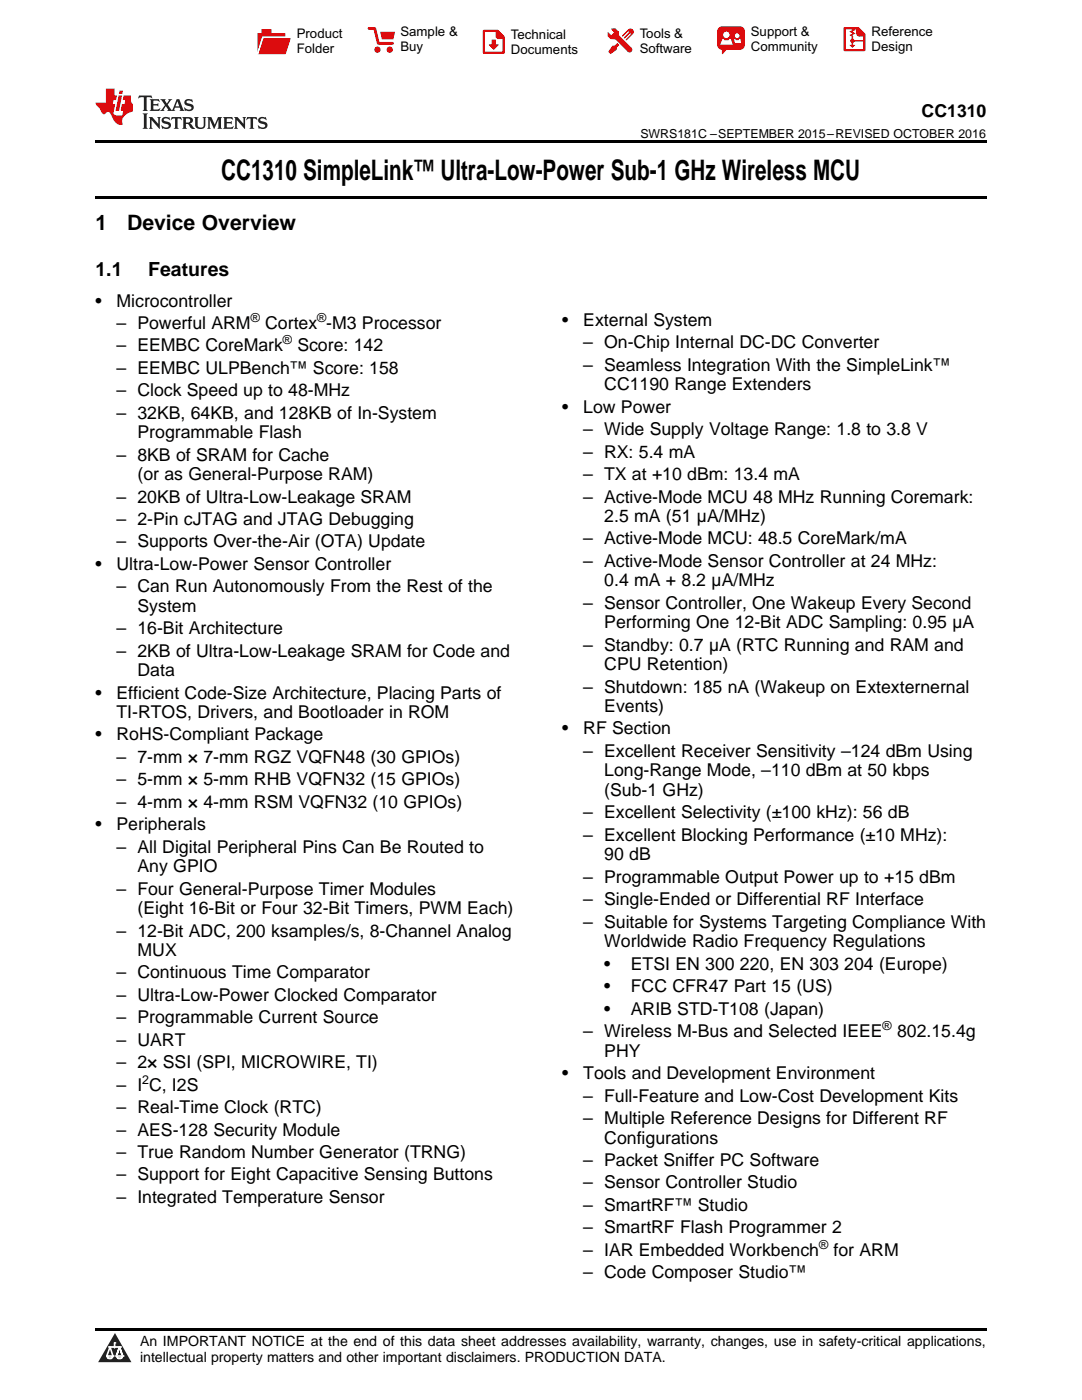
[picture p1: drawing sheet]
<svg xmlns="http://www.w3.org/2000/svg" width="216mm" height="279mm" viewBox="0 0 216 279" stroke-linecap="round" stroke-linejoin="round" font-family="sans-serif">
<defs><g id="words">
<text font-size="5.6" x="44.1" y="36">CC1310 SimpleLink™ Ultra-Low-Power Sub-1 GHz Wireless MCU</text>
<g font-size="4.2">
<text x="19" y="45.9">1</text>
<text x="25.4" y="45.9">Device Overview</text>
</g>
<g font-size="3.9">
<text x="19" y="55.1">1.1</text>
<text x="29.6" y="55.1">Features</text>
</g>
<g font-size="3.5">
<text x="183.9" y="23.3">CC1310</text>
<text x="19" y="61.2">•</text>
<text x="23.2" y="61.2">Microcontroller</text>
<text x="23.2" y="65.7">– Powerful ARM</text>
<text x="52.9" y="65.7">Cortex -M3 Processor</text>
<text x="112.2" y="65.1">•</text>
<text x="116.4" y="65.1">External System</text>
<text x="23.2" y="70.1">– EEMBC CoreMark</text>
<text x="59.3" y="70.1">Score: 142</text>
<text x="116.4" y="69.5">– On-Chip Internal DC-DC Converter</text>
<text x="23.2" y="74.6">– EEMBC ULPBench™ Score: 158</text>
<text x="116.4" y="74">– Seamless Integration With the SimpleLink™</text>
<text x="120.6" y="77.9">CC1190 Range Extenders</text>
<text x="23.2" y="79.1">– Clock Speed up to 48-MHz</text>
<text x="23.2" y="83.6">– 32KB, 64KB, and 128KB of In-System</text>
<text x="112.2" y="82.4">•</text>
<text x="116.4" y="82.4">Low Power</text>
<text x="27.4" y="87.5">Programmable Flash</text>
<text x="116.4" y="86.9">– Wide Supply Voltage Range: 1.8 to 3.8 V</text>
<text x="23.2" y="91.9">– 8KB of SRAM for Cache</text>
<text x="27.4" y="95.8">(or as General-Purpose RAM)</text>
<text x="116.4" y="91.3">– RX: 5.4 mA</text>
<text x="116.4" y="95.8">– TX at +10 dBm: 13.4 mA</text>
<text x="23.2" y="100.3">– 20KB of Ultra-Low-Leakage SRAM</text>
<text x="116.4" y="100.3">– Active-Mode MCU 48 MHz Running Coremark:</text>
<text x="23.2" y="104.8">– 2-Pin cJTAG and JTAG Debugging</text>
<text x="120.6" y="104.2">2.5 mA (51 µA/MHz)</text>
<text x="19" y="113.7">•</text>
<text x="23.2" y="109.3">– Supports Over-the-Air (OTA) Update</text>
<text x="23.2" y="113.7">Ultra-Low-Power Sensor Controller</text>
<text x="116.4" y="108.7">– Active-Mode MCU: 48.5 CoreMark/mA</text>
<text x="116.4" y="113.1">– Active-Mode Sensor Controller at 24 MHz:</text>
<text x="23.2" y="118.2">– Can Run Autonomously From the Rest of the</text>
<text x="120.6" y="117">0.4 mA + 8.2 µA/MHz</text>
<text x="27.4" y="122.1">System</text>
<text x="116.4" y="121.5">– Sensor Controller, One Wakeup Every Second</text>
<text x="120.6" y="125.4">Performing One 12-Bit ADC Sampling: 0.95 µA</text>
<text x="23.2" y="126.6">– 16-Bit Architecture</text>
<text x="23.2" y="131.1">– 2KB of Ultra-Low-Leakage SRAM for Code and</text>
<text x="116.4" y="129.9">– Standby: 0.7 µA (RTC Running and RAM and</text>
<text x="27.4" y="134.9">Data</text>
<text x="120.6" y="133.7">CPU Retention)</text>
<text x="19" y="139.4">•</text>
<text x="23.2" y="139.4">Efficient Code-Size Architecture, Placing Parts of</text>
<text x="23.2" y="143.3">TI-RTOS, Drivers, and Bootloader in ROM</text>
<text x="116.4" y="138.2">– Shutdown: 185 nA (Wakeup on Extexternernal</text>
<text x="120.6" y="142.1">Events)</text>
<text x="19" y="147.8">•</text>
<text x="23.2" y="147.8">RoHS-Compliant Package</text>
<text x="112.2" y="146.6">•</text>
<text x="116.4" y="146.6">RF Section</text>
<text x="23.2" y="152.3">– 7-mm × 7-mm RGZ VQFN48 (30 GPIOs)</text>
<text x="116.4" y="151.1">– Excellent Receiver Sensitivity –124 dBm Using</text>
<text x="120.6" y="154.9">Long-Range Mode, –110 dBm at 50 kbps</text>
<text x="23.2" y="156.7">– 5-mm × 5-mm RHB VQFN32 (15 GPIOs)</text>
<text x="23.2" y="161.2">– 4-mm × 4-mm RSM VQFN32 (10 GPIOs)</text>
<text x="120.6" y="158.8">(Sub-1 GHz)</text>
<text x="19" y="165.7">•</text>
<text x="23.2" y="165.7">Peripherals</text>
<text x="116.4" y="163.3">– Excellent Selectivity (±100 kHz): 56 dB</text>
<text x="116.4" y="167.8">– Excellent Blocking Performance (±10 MHz):</text>
<text x="23.2" y="170.2">– All Digital Peripheral Pins Can Be Routed to</text>
<text x="120.6" y="171.7">90 dB</text>
<text x="23.2" y="178.5">– Four General-Purpose Timer Modules</text>
<text x="27.4" y="174.1">Any GPIO</text>
<text x="116.4" y="176.1">– Programmable Output Power up to +15 dBm</text>
<text x="27.4" y="182.4">(Eight 16-Bit or Four 32-Bit Timers, PWM Each)</text>
<text x="116.4" y="180.6">– Single-Ended or Differential RF Interface</text>
<text x="116.4" y="185.1">– Suitable for Systems Targeting Compliance With</text>
<text x="23.2" y="186.9">– 12-Bit ADC, 200 ksamples/s, 8-Channel Analog</text>
<text x="27.4" y="190.8">MUX</text>
<text x="120.6" y="189">Worldwide Radio Frequency Regulations</text>
<text x="23.2" y="195.3">– Continuous Time Comparator</text>
<text x="120.6" y="193.5">•</text>
<text x="125.9" y="193.5">ETSI EN 300</text>
<text x="147.7" y="193.5">220, EN 303</text>
<text x="168.5" y="193.5">204 (Europe)</text>
<text x="23.2" y="199.7">– Ultra-Low-Power Clocked Comparator</text>
<text x="120.6" y="198">•</text>
<text x="120.6" y="202.5">•</text>
<text x="125.9" y="198">FCC CFR47 Part 15 (US)</text>
<text x="125.9" y="202.5">ARIB STD-T108 (Japan)</text>
<text x="23.2" y="204.2">– Programmable Current Source</text>
<text x="23.2" y="208.7">– UART</text>
<text x="116.4" y="207">– Wireless M-Bus and Selected IEEE</text>
<text x="179" y="207">802.15.4g</text>
<text x="23.2" y="213.2">– 2× SSI (SPI, MICROWIRE, TI)</text>
<text x="112.2" y="215.4">•</text>
<text x="116.4" y="215.4">Tools and Development Environment</text>
<text x="120.6" y="210.9">PHY</text>
<text x="23.2" y="217.7">– I C, I2S</text>
<text x="116.4" y="219.9">– Full-Feature and Low-Cost Development Kits</text>
<text x="23.2" y="222.1">– Real-Time Clock (RTC)</text>
<text x="23.2" y="226.6">– AES-128 Security Module</text>
<text x="116.4" y="224.3">– Multiple Reference Designs for Different RF</text>
<text x="23.2" y="231.1">– True Random Number Generator (TRNG)</text>
<text x="116.4" y="232.7">– Packet Sniffer PC Software</text>
<text x="120.6" y="228.2">Configurations</text>
<text x="23.2" y="235.6">– Support for Eight Capacitive Sensing Buttons</text>
<text x="116.4" y="237.2">– Sensor Controller Studio</text>
<text x="23.2" y="240.1">– Integrated Temperature Sensor</text>
<text x="116.4" y="241.7">– SmartRF™ Studio</text>
<text x="116.4" y="246.1">– SmartRF Flash Programmer 2</text>
<text x="116.4" y="250.6">– IAR Embedded Workbench</text>
<text x="166.3" y="250.6">for ARM</text>
<text x="116.4" y="255.1">– Code Composer Studio™</text>
</g>
<g font-size="2.8">
<text x="27.9" y="268.6">An IMPORTANT NOTICE at the end of this data sheet addresses availability, warranty, changes, use in safety-critical applications,</text>
<text x="27.9" y="271.8">intellectual property matters and other important disclaimers. PRODUCTION DATA.</text>
</g>
<g font-size="2.6">
<text x="59.2" y="7.6">Product</text>
<text x="59.2" y="10.6">Folder</text>
<text x="79.9" y="7.3">Sample &amp;</text>
<text x="79.9" y="10.2">Buy</text>
<text x="102" y="7.8">Technical</text>
<text x="102" y="10.8">Documents</text>
<text x="127.6" y="7.6">Tools &amp;</text>
<text x="127.6" y="10.6">Software</text>
<text x="149.8" y="7.2">Support &amp;</text>
<text x="149.8" y="10.2">Community</text>
<text x="173.9" y="7.3">Reference</text>
<text x="173.9" y="10.2">Design</text>
</g>
<g font-size="2.5">
<text x="127.8" y="27.4">SWRS181C –SEPTEMBER 2015–REVISED OCTOBER 2016</text>
<text x="50" y="64.2">®</text>
<text x="63.3" y="64.2">®</text>
<text x="56.4" y="68.7">®</text>
<text x="176.1" y="205.6">®</text>
<text x="28.4" y="216.3">2</text>
<text x="163.4" y="249.2">®</text>
</g>
</g></defs>
<path d="M22.9 266l3.3 5.9h-6.6z" fill="#231f20"/>
<path d="M21.3 270.6h1.2l-.3 .5h-.3a.53 .53 0 0 1-.6-.5z" fill-rule="evenodd" fill="#fff"/>
<path d="M21.3 270.6h1.2l-.3 .5h-.3a.53 .53 0 0 1-.6-.5z" fill="none" stroke="#231f20" stroke-width=".33"/>
<path d="M21.3 270.6l1.2 .1-.3 .4h-.5z" fill="none" stroke="#fff" stroke-width=".33"/>
<path d="M22.9 268.9h.1" fill="none" stroke="#fff" stroke-width=".33"/>
<path d="M22.9 268v.9z" fill="#fff"/>
<path d="M22.9 268v.9z" fill="none" stroke="#fff" stroke-width=".33"/>
<circle cx="22.9" cy="268" r=".16" fill="#fff"/>
<path d="M21.8 268.8h.1" fill="none" stroke="#fff" stroke-width=".33"/>
<path d="M21.8 268.8h2.2z" fill="#fff"/>
<path d="M21.8 268.8h2.2z" fill="none" stroke="#fff" stroke-width=".33"/>
<circle cx="24" cy="268.8" r=".16" fill="#fff"/>
<path d="M23.2 270.6h.1" fill="none" stroke="#fff" stroke-width=".33"/>
<path d="M23.8 268.8l-.6 1.8z" fill="#fff"/>
<path d="M23.8 268.8l-.6 1.8z" fill="none" stroke="#fff" stroke-width=".33"/>
<path d="M23.8 268.8l.7 1.8z" fill="#fff"/>
<path d="M23.8 268.8l.7 1.8z" fill="none" stroke="#fff" stroke-width=".33"/>
<path d="M24.4 270.6h.1" fill="none" stroke="#fff" stroke-width=".33"/>
<circle cx="21.3" cy="270.6" r=".16" fill="#fff"/>
<path d="M22 268.8l-.7 1.8z" fill="#fff"/>
<path d="M22 268.8l-.7 1.8z" fill="none" stroke="#fff" stroke-width=".33"/>
<path d="M22 268.8l.5 1.8z" fill="#fff"/>
<path d="M22 268.8l.5 1.8z" fill="none" stroke="#fff" stroke-width=".33"/>
<circle cx="22.5" cy="270.6" r=".16" fill="#fff"/>
<path d="M23.3 270.6h1.2a.63 .63 0 0 1-.6 .5 .63 .63 0 0 1-.6-.5z" fill-rule="evenodd" fill="#fff"/>
<path d="M23.3 270.6h1.2a.63 .63 0 0 1-.6 .5 .63 .63 0 0 1-.6-.5z" fill="none" stroke="#231f20" stroke-width=".33"/>
<path d="M23.3 270.6h1.2l-.4 .5h-.5z" fill="none" stroke="#fff" stroke-width=".33"/>
<path d="M23.2 270.6h.1" fill="none" stroke="#fff" stroke-width=".33"/>
<circle cx="24.5" cy="270.6" r=".16" fill="#fff"/>
<path d="M19 39.1h177.8v.5h-177.8zM19 28h177.8v.5h-177.8zM19 265.1h177.8v.5h-177.8z" fill="#000"/>
<path d="M27.7 19.1l-.1 .6 .6-.3h.5v.2v2.2l-.2 .3h1l-.2-.3v-2.2v-.2h.5l.6 .3-.2-.6zM29.9 19.8l.2 .4v1.6l-.2 .3h1.9l.1-.6a1.09 1.09 0 0 1-1.3 .2v-.7h.6l.4 .2v-.6l-.2 .2h-.8v-.6l.2-.1a1.01 1.01 0 0 1 1 .3l-.1-.6zM32 19.8l.9 1.2-1 1.1h.9l-.2-.2 .5-.7 .5 .7-.3 .2h1.7l-.2-.2 .1-.4h1l.1 .4-.2 .2h1l-.3-.3-.7-2h-.5l-1 2.2-.8-1.1 .9-1.1h-.9l.2 .2-.4 .7-.4-.7 .2-.2zM35.4 20.2l.4 1h-.8zM37 19.9a.66 .66 0 0 0-.2 .8 .66 .66 0 0 0 .6 .4l.7 .2 .1 .2a.8 .8 0 0 1-.7 .4 .8 .8 0 0 1-.7-.5l.1 .7 .2-.1a.94 .94 0 0 0 1.1 .1 .94 .94 0 0 0 .4-.9 1.48 1.48 0 0 0-1.3-.6v-.4a1.1 1.1 0 0 1 1.2 .2l-.2-.6-.2 .1-.5-.1zM28.5 22.6l.2 .4v2.3l-.2 .4h1l-.2-.4v-2.3l.2-.4zM29.7 23.4l.2 .3v1.6l-.2 .4h.8l-.3-.4 .1-1.3 1.6 1.7v-2l.2-.3h-.7l.2 .2v1.1l-1.2-1.3zM32.5 23.5a.66 .66 0 0 0-.2 .7 .66 .66 0 0 0 .6 .5l.6 .1 .2 .3a.8 .8 0 0 1-.8 .4 .8 .8 0 0 1-.7-.5l.2 .7 .2-.1a.94 .94 0 0 0 1 .1 .94 .94 0 0 0 .5-1 1.47 1.47 0 0 0-1.3-.6l-.1-.3a1.1 1.1 0 0 1 1.3 .2l-.2-.6-.2 .1-.5-.2zM34.3 23.4l-.2 .6a.64 .64 0 0 1 .8-.3v1.6l-.2 .4h1l-.3-.4 .1-1.6a.66 .66 0 0 1 .8 .3l-.2-.6zM36.3 23.4l.3 .3v1.6l-.3 .4h1l-.2-.2v-.8l.5 .1 .1 .1a.8 .8 0 0 0 1.2 .7l-1-1a.62 .62 0 0 0 .6-.6 .62 .62 0 0 0-.6-.6zM37.1 23.7h.1a.48 .48 0 0 1 .6 0 .48 .48 0 0 1 .1 .6l-.2 .1-.6 .1zM38.7 23.4l.2 .2a2.29 2.29 0 0 0 .4 2 1.05 1.05 0 0 0 1.7-.7v-1.3l.2-.2h-.8l.2 .3v1.2a.61 .61 0 0 1-.6 .6 .61 .61 0 0 1-.6-.6v-1.2l.3-.3zM41.3 23.4l.3 .3v1.6l-.3 .4h.8l-.2-.4v-1.4l.8 1.8 .9-1.8v1.4l-.2 .4h.9l-.2-.4v-1.6l.2-.3h-.8l-.7 1.5-.6-1.5zM44.5 23.4l.2 .3v1.6l-.2 .4h1.9l.2-.6a1.1 1.1 0 0 1-1.4 .2v-.7h.6l.4 .2v-.7l-.2 .2h-.8v-.5l.2-.2a1.02 1.02 0 0 1 1.1 .3l-.2-.5zM46.7 23.4l.2 .3v1.6l-.2 .4h.8l-.3-.4 .1-1.3 1.6 1.7v-2l.2-.3h-.7l.2 .2v1.1l-1.2-1.3zM49.3 23.4l-.1 .6a.64 .64 0 0 1 .8-.3v1.6l-.3 .4h1l-.2-.4v-1.6a.66 .66 0 0 1 .8 .3l-.1-.6zM51.7 23.5a.66 .66 0 0 0-.2 .7 .66 .66 0 0 0 .7 .5l.6 .1 .1 .3a.8 .8 0 0 1-.7 .4 .8 .8 0 0 1-.7-.5l.1 .7 .2-.1a.94 .94 0 0 0 1.1 .1 .94 .94 0 0 0 .4-1 1.48 1.48 0 0 0-1.2-.6l-.1-.3a1.1 1.1 0 0 1 1.2 .2l-.2-.6-.1 .1-.6-.2z" fill="#231f20"/>
<path d="M21.1 17.7v2.8h-2v.3l.9 1a.96 .96 0 0 0 1 .9 .59 .59 0 0 1 .5-.3 .59 .59 0 0 1 .5 .3l.4 .8a1.61 1.61 0 0 0 2.1 1.3 1.63 1.63 0 0 1 1.1-2.2l.9-.4v-1.5a1.6 1.6 0 0 1-.4-1.6h-1.4l-.2 .9h.5l-.2 .8h-.5l-.2 1v.3h.5l-.2 .9h-.7a.74 .74 0 0 1-1-.6l.3-1.6h-.5l.2-.8h.5l.1-.9h-.4v-1.4zM23.7 19.1l-.7 3h.8l.6-3zM23.8 18.1l-.1 .7h.7l.2-.7z" fill="#ee1d23"/>
<g fill="#d60000">
<path d="M52.2 5.8h2v.8h2.7v4.2h-5.5v-4.2h.8z" fill-rule="evenodd"/>
<path d="M52.5 7.5h5.6l-1.1 3.3h-5.6z" fill-rule="evenodd"/>
</g>
<path d="M52.4 7.4h5.7v.1h-5.6l-1.1 3.3z" fill-rule="evenodd" fill="#fff"/>
<path d="M52.4 7.4h5.7v.1h-5.6l-1.1 3.3z" fill="none" stroke="#fff" stroke-width=".2"/>
<path d="M73.6 5.7h1.2l.7 2.9h2.8" fill="none" stroke="#d60000" stroke-width=".55"/>
<g fill="#d60000">
<path d="M75.9 6.3h2.9l-.3 1.6h-2.3z" fill-rule="evenodd"/>
<circle cx="75.3" cy="9.9" r=".62"/>
<circle cx="77.8" cy="9.9" r=".62"/>
</g>
<path d="M96.6 6.2h2.7l1.2 1.2v3.1h-3.9z" fill="none" stroke="#d60000" stroke-width=".44"/>
<g fill="#d60000">
<path d="M98.1 7.9h.8v1h.6l-1 1.1-.9-1v-.1h.5z" fill-rule="evenodd"/>
<path d="M98.9 6.2h.4l1.2 1.2v.4h-1.2l-.4-.4z" fill-rule="evenodd"/>
<path d="M122 5.7h.8l.6 .6 .1 .7 2.5 2.5-.7 .8-2.4-2.3-1.1-.2-.6-.6v-.8l.8 .6 .4-.4v-.2l-.4-.5z" fill-rule="evenodd"/>
<path d="M122.2 9.1h.5l.5-.5 .4 .4-.5 .5-.1 .4-1.2 .9-.4-.5z" fill-rule="evenodd"/>
<path d="M125.3 5.9a.67 .67 0 0 1 1 0 .67 .67 0 0 1 0 .9z" fill-rule="evenodd"/>
<path d="M125.3 5.9l1 .9-1.2 1.2h-.2v-.2l.9-.9 .1-.2h-.2l-1 1h-.2v-.2l1-1v-.2h-.2l-1 1h-.2v-.2z" fill-rule="evenodd"/>
<circle cx="125.6" cy="9.9" r=".54"/>
</g>
<path d="M123.4 6.3l-.1 .7" fill="none" stroke="#d60000" stroke-width=".2"/>
<g fill="#d60000">
<path d="M143.4 5.5l.7-.2h3.6a.95 .95 0 0 1 .9 .9v2.8a.95 .95 0 0 1-.9 .9h-3.6a.95 .95 0 0 1-1-.9v-2.8z" fill-rule="evenodd"/>
<path d="M144 9.9h1l-.8 .9h-.2z" fill-rule="evenodd"/>
</g>
<g fill="#fff">
<path d="M146.6 8.6h1.3z"/>
<path d="M144.1 7.8h.3l.1 .2h.8l.2-.2h.3l.4 1.1h-2.5z" fill-rule="evenodd"/>
<path d="M146.5 7.8h.2l.2 .2h.5l.1-.2h.2l.2 .8h-1.3z" fill-rule="evenodd"/>
<circle cx="144.9" cy="6.9" r=".65"/>
<circle cx="147.1" cy="7.1" r=".48"/>
</g>
<path d="M168.5 5.6h2.7l1.3 1.3v3.1h-4z" fill="none" stroke="#d60000" stroke-width=".44"/>
<path d="M170.1 7.3v1.8M170.1 8.1h2.3" fill="none" stroke="#d60000" stroke-width=".3"/>
<g fill="#d60000">
<path d="M170.9 5.6h.3l1.3 1.3v.4h-1.1l-.5-.6z" fill-rule="evenodd"/>
<circle cx="170.1" cy="8.1" r=".42"/>
<circle cx="171.4" cy="6.7" r=".55"/>
</g>
<g fill="#d60000">
<path d="M169.5 9h1.2l-.6 .5z"/>
<path d="M169.8 5.8h.6l.3 .2-.6 .3 .6 .4-.7 .3 .2 .3h-.2l-.5-.3 .6-.3-.6-.4 .6-.3z"/>
</g>
<use href="#words"/>
</svg>
